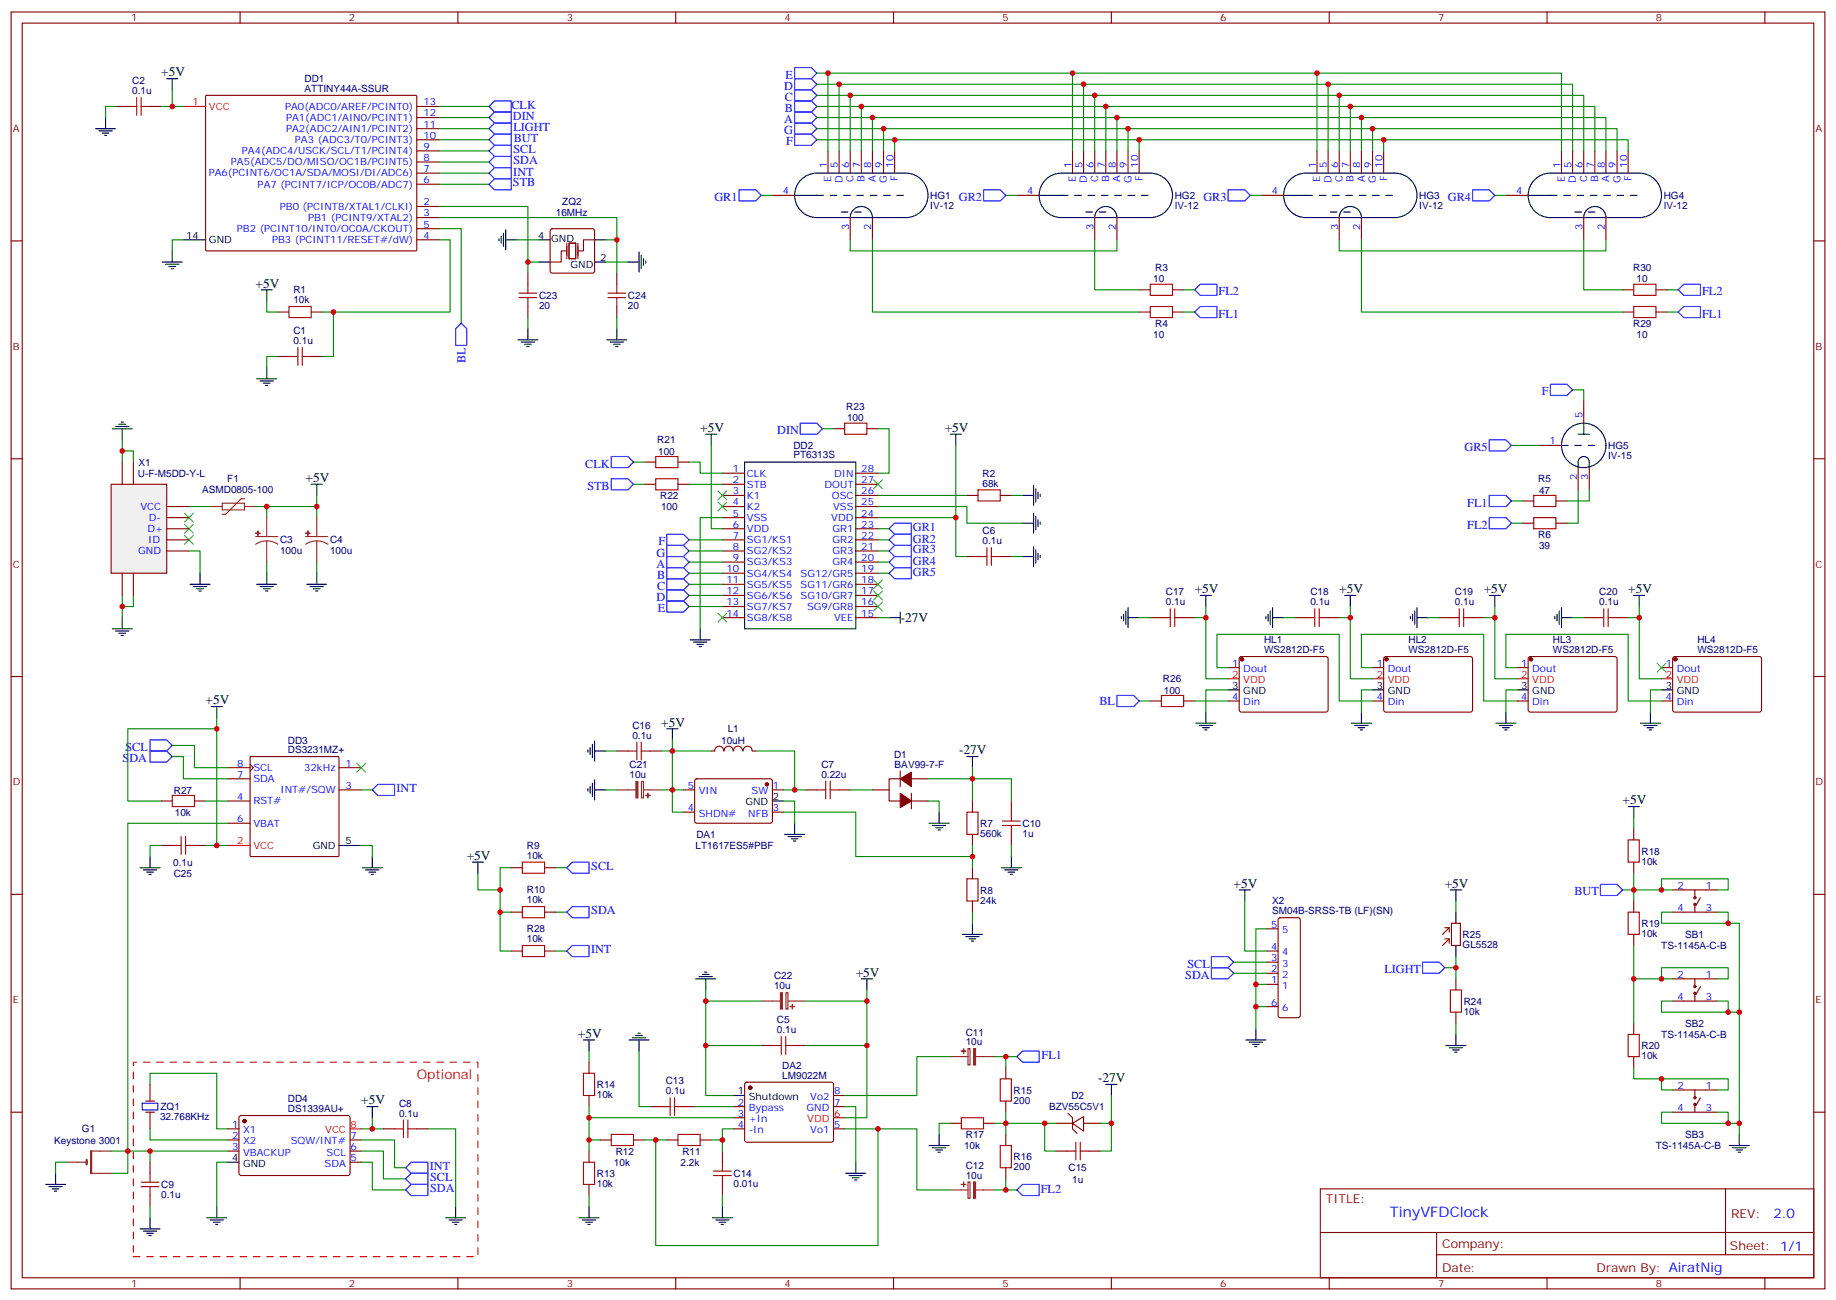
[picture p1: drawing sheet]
<svg xmlns="http://www.w3.org/2000/svg" width="583mm" height="413mm" viewBox="0 0 583 413" stroke-linecap="round" stroke-linejoin="round" font-family="sans-serif">
<defs><g id="words">
<text font-size="4.6" fill="#00f" x="441.2" y="386.4">TinyVFDClock</text>
<g font-size="4.2">
<text x="51.2" y="24.3">+5V</text>
<text x="81.1" y="91.3">+5V</text>
<text x="222.2" y="137.2">+5V</text>
<text x="299.9" y="137.2">+5V</text>
<text x="97" y="153">+5V</text>
<text x="379.2" y="188.3">+5V</text>
<text x="425.1" y="188.3">+5V</text>
<text x="471" y="188.3">+5V</text>
<text x="516.8" y="188.3">+5V</text>
<text x="285.9" y="197.5">-27V</text>
<text x="65.3" y="223.6">+5V</text>
<text x="209.9" y="230.6">+5V</text>
<text x="304.4" y="239.5">-27V</text>
<text x="515.1" y="255.3">+5V</text>
<text x="148.2" y="273">+5V</text>
<text x="391.6" y="281.8">+5V</text>
<text x="458.6" y="281.8">+5V</text>
<text x="271.6" y="310">+5V</text>
<text x="183.4" y="329.4">+5V</text>
<text x="348.5" y="343.5">-27V</text>
<text x="114.7" y="350.6">+5V</text>
</g>
<text font-size="4.2" fill="#f00" x="132.3" y="342.5">Optional</text>
<text font-size="4.2" fill="#00f" x="562.9" y="386.7">2.0</text>
<g font-size="3.9" fill="#00f">
<text x="248.9" y="28.5">D</text>
<text x="249.3" y="25">E</text>
<text x="162.3" y="34.5">CLK</text>
<text x="249.1" y="32">C</text>
<text x="249.1" y="35.6">B</text>
<text x="162.8" y="38.2">DIN</text>
<text x="163" y="41.6">LIGHT</text>
<text x="248.9" y="39.1">A</text>
<text x="163.1" y="45.1">BUT</text>
<text x="248.9" y="42.6">G</text>
<text x="249.6" y="46.1">F</text>
<text x="163" y="48.6">SCL</text>
<text x="163" y="52.1">SDA</text>
<text x="162.8" y="59.2">STB</text>
<text x="162.9" y="55.7">INT</text>
<text x="226.8" y="63.8">GR1</text>
<text x="304.4" y="63.8">GR2</text>
<text x="382" y="63.8">GR3</text>
<text x="459.6" y="63.8">GR4</text>
<text x="386.8" y="93.8">FL2</text>
<text x="540.3" y="93.8">FL2</text>
<text x="386.8" y="100.8">FL1</text>
<text x="540.3" y="100.8">FL1</text>
<text x="147.7" y="115.2" transform="rotate(-90 147.7 115.2)">BL</text>
<text x="489.5" y="125.5">F</text>
<text x="246.7" y="137.8">DIN</text>
<text x="464.9" y="143.2">GR5</text>
<text x="185.8" y="148.4">CLK</text>
<text x="186.4" y="155.5">STB</text>
<text x="465.8" y="160.8">FL1</text>
<text x="465.8" y="167.9">FL2</text>
<text x="209" y="173.1">F</text>
<text x="289.8" y="168.6">GR1</text>
<text x="289.8" y="172.2">GR2</text>
<text x="208.3" y="176.7">G</text>
<text x="289.8" y="175.6">GR3</text>
<text x="289.8" y="179.3">GR4</text>
<text x="208.3" y="180.2">A</text>
<text x="208.6" y="183.7">B</text>
<text x="289.8" y="182.7">GR5</text>
<text x="208.3" y="190.8">D</text>
<text x="208.6" y="187.3">C</text>
<text x="208.8" y="194.3">E</text>
<text x="349" y="223.8">BL</text>
<text x="39.8" y="238.4">SCL</text>
<text x="38.9" y="241.9">SDA</text>
<text x="125.9" y="251.5">INT</text>
<text x="187.7" y="276.2">SCL</text>
<text x="499.7" y="284.3">BUT</text>
<text x="187.7" y="290.3">SDA</text>
<text x="187.6" y="302.7">INT</text>
<text x="376.2" y="310.8">SDA</text>
<text x="376.9" y="307.3">SCL</text>
<text x="439.4" y="309">LIGHT</text>
<text x="330.6" y="336.2">FL1</text>
<text x="136.5" y="371.5">INT</text>
<text x="136.5" y="374.9">SCL</text>
<text x="136.5" y="378.5">SDA</text>
<text x="330.4" y="378.6">FL2</text>
</g>
<g font-size="3.9" fill="#800">
<text x="420.9" y="382">TITLE:</text>
<text x="549.5" y="386.7">REV:</text>
<text x="457.8" y="396.2">Company:</text>
<text x="549.1" y="396.8">Sheet: 1/1</text>
<text x="457.8" y="403.9">Date:</text>
<text x="506.8" y="403.9">Drawn By: AiratNig</text>
</g>
<g font-size="3.2" fill="#800">
<text x="41.6" y="6.8">1</text>
<text x="110.8" y="6.8">2</text>
<text x="179.9" y="6.8">3</text>
<text x="249.1" y="6.8">4</text>
<text x="318.2" y="6.8">5</text>
<text x="387.3" y="6.8">6</text>
<text x="456.5" y="6.8">7</text>
<text x="525.6" y="6.8">8</text>
<text x="4.1" y="41.9">A</text>
<text x="576.3" y="41.9">A</text>
<text x="4.1" y="111.1">B</text>
<text x="576.3" y="111.1">B</text>
<text x="4.1" y="180.2">C</text>
<text x="576.3" y="180.2">C</text>
<text x="4.1" y="249.3">D</text>
<text x="576.3" y="249.3">D</text>
<text x="4.1" y="318.5">E</text>
<text x="576.3" y="318.5">E</text>
<text x="41.6" y="408.6">1</text>
<text x="110.8" y="408.6">2</text>
<text x="179.9" y="408.6">3</text>
<text x="249.1" y="408.6">4</text>
<text x="318.2" y="408.6">5</text>
<text x="387.3" y="408.6">6</text>
<text x="456.5" y="408.6">7</text>
<text x="525.6" y="408.6">8</text>
</g>
<g font-size="3.2" fill="#000080">
<text x="42" y="29.9">0.1u</text>
<text x="42" y="26.7">C2</text>
<text x="96.7" y="29.2">ATTINY44A-SSUR</text>
<text x="96.7" y="26">DD1</text>
<text x="178.5" y="65">ZQ2</text>
<text x="295.3" y="63.2">HG1</text>
<text x="372.9" y="63.2">HG2</text>
<text x="450.5" y="63.2">HG3</text>
<text x="528.1" y="63.2">HG4</text>
<text x="176.4" y="68.5">16MHz</text>
<text x="295.3" y="66.3">IV-12</text>
<text x="372.9" y="66.3">IV-12</text>
<text x="450.5" y="66.3">IV-12</text>
<text x="528.1" y="66.3">IV-12</text>
<text x="366" y="89.7">10</text>
<text x="366.7" y="86">R3</text>
<text x="518.4" y="86">R30</text>
<text x="519.5" y="89.7">10</text>
<text x="93.1" y="93.1">R1</text>
<text x="171.1" y="94.9">C23</text>
<text x="199.3" y="94.9">C24</text>
<text x="93.1" y="96.2">10k</text>
<text x="171.1" y="98.1">20</text>
<text x="199.3" y="98.1">20</text>
<text x="93.1" y="106.1">C1</text>
<text x="366" y="107.3">10</text>
<text x="366.7" y="103.8">R4</text>
<text x="518.4" y="103.8">R29</text>
<text x="519.5" y="107.3">10</text>
<text x="93.1" y="109.3">0.1u</text>
<text x="268.6" y="130.2">R23</text>
<text x="268.9" y="133.7">100</text>
<text x="208.6" y="140.8">R21</text>
<text x="251.8" y="142.4">DD2</text>
<text x="510.5" y="142.5">HG5</text>
<text x="43.9" y="147.9">X1</text>
<text x="208.9" y="144.3">100</text>
<text x="251.8" y="145.5">PT6313S</text>
<text x="510.5" y="145.8">IV-15</text>
<text x="43.8" y="151.4">U-F-M5DD-Y-L</text>
<text x="72.2" y="153.1">F1</text>
<text x="311.9" y="154.4">68k</text>
<text x="311.9" y="151.3">R2</text>
<text x="488.3" y="153.2">R5</text>
<text x="64.2" y="156.6">ASMD0805-100</text>
<text x="209.6" y="158.4">R22</text>
<text x="209.8" y="161.9">100</text>
<text x="488.5" y="156.7">47</text>
<text x="88.9" y="172.5">C3</text>
<text x="104.8" y="172.5">C4</text>
<text x="311.9" y="172.8">0.1u</text>
<text x="311.9" y="169.6">C6</text>
<text x="488.3" y="170.8">R6</text>
<text x="88.9" y="175.7">100u</text>
<text x="104.8" y="175.7">100u</text>
<text x="488.5" y="174.3">39</text>
<text x="370.1" y="189">C17</text>
<text x="415.9" y="189">C18</text>
<text x="461.8" y="189">C19</text>
<text x="507.7" y="189">C20</text>
<text x="370.1" y="192.2">0.1u</text>
<text x="415.9" y="192.2">0.1u</text>
<text x="461.8" y="192.2">0.1u</text>
<text x="507.7" y="192.2">0.1u</text>
<text x="401.2" y="207.4">WS2812D-F5</text>
<text x="401.2" y="204.2">HL1</text>
<text x="447.1" y="207.4">WS2812D-F5</text>
<text x="447.1" y="204.2">HL2</text>
<text x="492.9" y="207.4">WS2812D-F5</text>
<text x="492.9" y="204.2">HL3</text>
<text x="538.8" y="207.4">WS2812D-F5</text>
<text x="538.8" y="204.2">HL4</text>
<text x="369.2" y="216.6">R26</text>
<text x="369.4" y="220.2">100</text>
<text x="200.7" y="231.4">C16</text>
<text x="231" y="232.5">L1</text>
<text x="91.4" y="239">DS3231MZ+</text>
<text x="91.4" y="236">DD3</text>
<text x="200.7" y="234.5">0.1u</text>
<text x="228.9" y="236">10uH</text>
<text x="199.8" y="243.8">C21</text>
<text x="260.7" y="243.6">C7</text>
<text x="283.8" y="240.5">D1</text>
<text x="284" y="243.7">BAV99-7-F</text>
<text x="55.2" y="251.9">R27</text>
<text x="199.8" y="247.1">10u</text>
<text x="260.7" y="246.9">0.22u</text>
<text x="55.5" y="259">10k</text>
<text x="311.1" y="262.5">R7</text>
<text x="324.6" y="262.5">C10</text>
<text x="167.2" y="269.5">R9</text>
<text x="220.8" y="269.5">LT1617ES5#PBF</text>
<text x="221" y="266">DA1</text>
<text x="311.1" y="265.7">560k</text>
<text x="324.6" y="265.7">1u</text>
<text x="55" y="274.8">0.1u</text>
<text x="167.2" y="272.6">10k</text>
<text x="521.1" y="274.5">10k</text>
<text x="521.1" y="271.3">R18</text>
<text x="55.1" y="278.4">C25</text>
<text x="167.2" y="286.7">10k</text>
<text x="167.2" y="283.6">R10</text>
<text x="311.1" y="286.8">24k</text>
<text x="311.1" y="283.7">R8</text>
<text x="403.8" y="287.1">X2</text>
<text x="403.8" y="290.3">SM04B-SRSS-TB (LF)(SN)</text>
<text x="167.2" y="299.1">10k</text>
<text x="167.2" y="295.9">R28</text>
<text x="464.3" y="297.7">R25</text>
<text x="521.1" y="297.4">10k</text>
<text x="521.1" y="294.2">R19</text>
<text x="534.9" y="297.8">SB1</text>
<text x="464.3" y="300.8">GL5528</text>
<text x="527.3" y="301.3">TS-1145A-C-B</text>
<text x="245.7" y="310.9">C22</text>
<text x="245.7" y="314.1">10u</text>
<text x="464.6" y="322.1">10k</text>
<text x="464.6" y="318.9">R24</text>
<text x="246.6" y="328">0.1u</text>
<text x="246.6" y="324.8">C5</text>
<text x="306.5" y="328.9">C11</text>
<text x="527.3" y="329.5">TS-1145A-C-B</text>
<text x="534.9" y="326">SB2</text>
<text x="306.5" y="331.8">10u</text>
<text x="521.1" y="333">R20</text>
<text x="248.3" y="339.4">DA2</text>
<text x="521.1" y="336.3">10k</text>
<text x="189.4" y="345.4">R14</text>
<text x="211.3" y="347.4">0.1u</text>
<text x="211.3" y="344.2">C13</text>
<text x="248.3" y="342.5">LM9022M</text>
<text x="321.7" y="347.2">R15</text>
<text x="50.9" y="352.5">ZQ1</text>
<text x="91.4" y="353.1">DS1339AU+</text>
<text x="91.4" y="349.8">DD4</text>
<text x="126.7" y="351.3">C8</text>
<text x="189.4" y="348.5">10k</text>
<text x="321.7" y="350.3">200</text>
<text x="333" y="352.5">BZV55C5V1</text>
<text x="340.1" y="348.9">D2</text>
<text x="26" y="359.5">G1</text>
<text x="50.8" y="355.6">32.768KHz</text>
<text x="126.7" y="354.5">0.1u</text>
<text x="17.2" y="363">Keystone 3001</text>
<text x="306" y="364.8">10k</text>
<text x="306.6" y="361.3">R17</text>
<text x="525.5" y="364.8">TS-1145A-C-B</text>
<text x="534.9" y="361.3">SB3</text>
<text x="194.9" y="370.1">10k</text>
<text x="195.4" y="366.6">R12</text>
<text x="216" y="370.1">2.2k</text>
<text x="216.6" y="366.6">R11</text>
<text x="306.5" y="371.2">C12</text>
<text x="321.7" y="371.5">200</text>
<text x="321.7" y="368.3">R16</text>
<text x="339.2" y="371.9">C15</text>
<text x="51.2" y="377.1">C9</text>
<text x="189.4" y="376.8">10k</text>
<text x="189.4" y="373.6">R13</text>
<text x="232.8" y="376.8">0.01u</text>
<text x="232.8" y="373.6">C14</text>
<text x="306.5" y="374.2">10u</text>
<text x="340.4" y="375.4">1u</text>
<text x="51.2" y="380.4">0.1u</text>
</g>
<g font-size="3.2" fill="#f00">
<text x="61.1" y="33.4">1</text>
<text x="66.3" y="34.9">VCC</text>
<text x="391.2" y="215.1">2</text>
<text x="437" y="215.1">2</text>
<text x="482.9" y="215.1">2</text>
<text x="528.7" y="215.1">2</text>
<text x="394.7" y="216.9">VDD</text>
<text x="440.5" y="216.9">VDD</text>
<text x="486.4" y="216.9">VDD</text>
<text x="532.2" y="216.9">VDD</text>
<text x="75.2" y="268">2</text>
<text x="80.4" y="269.5">VCC</text>
<text x="103.2" y="359.8">VCC</text>
<text x="111.3" y="358">8</text>
<text x="256.2" y="356.2">VDD</text>
<text x="264.8" y="354.5">6</text>
</g>
<g font-size="3.2" fill="#00f">
<text x="90.5" y="34.9">PA0(ADC0/AREF/PCINT0)</text>
<text x="134.4" y="33.4">13</text>
<text x="90.8" y="41.9">PA2(ADC2/AIN1/PCINT2)</text>
<text x="90.8" y="38.4">PA1(ADC1/AIN0/PCINT1)</text>
<text x="134.4" y="40.5">11</text>
<text x="134.4" y="37">12</text>
<text x="93.6" y="45.4">PA3 (ADC3/T0/PCINT3)</text>
<text x="134.4" y="47.6">9</text>
<text x="134.4" y="44">10</text>
<text x="73.3" y="52.5">PA5(ADC5/DO/MISO/OC1B/PCINT5)</text>
<text x="76.8" y="49">PA4(ADC4/USCK/SCL/T1/PCINT4)</text>
<text x="134.4" y="51.1">8</text>
<text x="262.5" y="53.2" transform="rotate(-90 262.5 53.2)">1</text>
<text x="266" y="53.2" transform="rotate(-90 266 53.2)">5</text>
<text x="269.5" y="53.2" transform="rotate(-90 269.5 53.2)">6</text>
<text x="273" y="53.2" transform="rotate(-90 273 53.2)">7</text>
<text x="276.6" y="53.2" transform="rotate(-90 276.6 53.2)">8</text>
<text x="280.1" y="53.2" transform="rotate(-90 280.1 53.2)">9</text>
<text x="283.6" y="53.2" transform="rotate(-90 283.6 53.2)">10</text>
<text x="340.1" y="53.2" transform="rotate(-90 340.1 53.2)">1</text>
<text x="343.6" y="53.2" transform="rotate(-90 343.6 53.2)">5</text>
<text x="347.1" y="53.2" transform="rotate(-90 347.1 53.2)">6</text>
<text x="350.7" y="53.2" transform="rotate(-90 350.7 53.2)">7</text>
<text x="354.2" y="53.2" transform="rotate(-90 354.2 53.2)">8</text>
<text x="357.7" y="53.2" transform="rotate(-90 357.7 53.2)">9</text>
<text x="361.2" y="53.2" transform="rotate(-90 361.2 53.2)">10</text>
<text x="417.7" y="53.2" transform="rotate(-90 417.7 53.2)">1</text>
<text x="421.2" y="53.2" transform="rotate(-90 421.2 53.2)">5</text>
<text x="424.7" y="53.2" transform="rotate(-90 424.7 53.2)">6</text>
<text x="428.3" y="53.2" transform="rotate(-90 428.3 53.2)">7</text>
<text x="431.8" y="53.2" transform="rotate(-90 431.8 53.2)">8</text>
<text x="435.3" y="53.2" transform="rotate(-90 435.3 53.2)">9</text>
<text x="438.9" y="53.2" transform="rotate(-90 438.9 53.2)">10</text>
<text x="495.3" y="53.2" transform="rotate(-90 495.3 53.2)">1</text>
<text x="498.8" y="53.2" transform="rotate(-90 498.8 53.2)">5</text>
<text x="502.4" y="53.2" transform="rotate(-90 502.4 53.2)">6</text>
<text x="505.9" y="53.2" transform="rotate(-90 505.9 53.2)">7</text>
<text x="509.4" y="53.2" transform="rotate(-90 509.4 53.2)">8</text>
<text x="512.9" y="53.2" transform="rotate(-90 512.9 53.2)">9</text>
<text x="516.5" y="53.2" transform="rotate(-90 516.5 53.2)">10</text>
<text x="66.3" y="56">PA6(PCINT6/OC1A/SDA/MOSI/DI/ADC6)</text>
<text x="81.8" y="59.5">PA7 (PCINT7/ICP/OC0B/ADC7)</text>
<text x="134.4" y="58.1">6</text>
<text x="134.4" y="54.6">7</text>
<text x="263.9" y="57.7" transform="rotate(-90 263.9 57.7)">E</text>
<text x="267.4" y="58.1" transform="rotate(-90 267.4 58.1)">D</text>
<text x="270.9" y="57.9" transform="rotate(-90 270.9 57.9)">C</text>
<text x="274.5" y="57.8" transform="rotate(-90 274.5 57.8)">B</text>
<text x="278" y="57.8" transform="rotate(-90 278 57.8)">A</text>
<text x="281.5" y="58.1" transform="rotate(-90 281.5 58.1)">G</text>
<text x="285" y="57.5" transform="rotate(-90 285 57.5)">F</text>
<text x="341.5" y="57.7" transform="rotate(-90 341.5 57.7)">E</text>
<text x="345" y="58.1" transform="rotate(-90 345 58.1)">D</text>
<text x="348.5" y="57.9" transform="rotate(-90 348.5 57.9)">C</text>
<text x="352.1" y="57.8" transform="rotate(-90 352.1 57.8)">B</text>
<text x="355.6" y="57.8" transform="rotate(-90 355.6 57.8)">A</text>
<text x="359.1" y="58.1" transform="rotate(-90 359.1 58.1)">G</text>
<text x="362.7" y="57.5" transform="rotate(-90 362.7 57.5)">F</text>
<text x="419.1" y="57.7" transform="rotate(-90 419.1 57.7)">E</text>
<text x="422.6" y="58.1" transform="rotate(-90 422.6 58.1)">D</text>
<text x="426.2" y="57.9" transform="rotate(-90 426.2 57.9)">C</text>
<text x="429.7" y="57.8" transform="rotate(-90 429.7 57.8)">B</text>
<text x="433.2" y="57.8" transform="rotate(-90 433.2 57.8)">A</text>
<text x="436.7" y="58.1" transform="rotate(-90 436.7 58.1)">G</text>
<text x="440.3" y="57.5" transform="rotate(-90 440.3 57.5)">F</text>
<text x="496.7" y="57.7" transform="rotate(-90 496.7 57.7)">E</text>
<text x="500.2" y="58.1" transform="rotate(-90 500.2 58.1)">D</text>
<text x="503.8" y="57.9" transform="rotate(-90 503.8 57.9)">C</text>
<text x="507.3" y="57.8" transform="rotate(-90 507.3 57.8)">B</text>
<text x="510.8" y="57.8" transform="rotate(-90 510.8 57.8)">A</text>
<text x="514.3" y="58.1" transform="rotate(-90 514.3 58.1)">G</text>
<text x="517.9" y="57.5" transform="rotate(-90 517.9 57.5)">F</text>
<text x="134.4" y="65.2">2</text>
<text x="248.5" y="61.7">4</text>
<text x="326.1" y="61.7">4</text>
<text x="403.7" y="61.7">4</text>
<text x="481.3" y="61.7">4</text>
<text x="88.8" y="66.6">PB0 (PCINT8/XTAL1/CLKI)</text>
<text x="97.8" y="70.1">PB1 (PCINT9/XTAL2)</text>
<text x="134.4" y="68.7">3</text>
<text x="75.2" y="73.7">PB2 (PCINT10/INT0/OC0A/CKOUT)</text>
<text x="86.4" y="77.2">PB3 (PCINT11/RESET#/dW)</text>
<text x="134.4" y="75.8">4</text>
<text x="134.4" y="72.2">5</text>
<text x="269.5" y="72.9" transform="rotate(-90 269.5 72.9)">3</text>
<text x="276.6" y="72.9" transform="rotate(-90 276.6 72.9)">2</text>
<text x="347.1" y="72.9" transform="rotate(-90 347.1 72.9)">3</text>
<text x="354.2" y="72.9" transform="rotate(-90 354.2 72.9)">2</text>
<text x="424.7" y="72.9" transform="rotate(-90 424.7 72.9)">3</text>
<text x="431.8" y="72.9" transform="rotate(-90 431.8 72.9)">2</text>
<text x="502.4" y="72.9" transform="rotate(-90 502.4 72.9)">3</text>
<text x="509.4" y="72.9" transform="rotate(-90 509.4 72.9)">2</text>
<text x="502.4" y="132.6" transform="rotate(-90 502.4 132.6)">5</text>
<text x="491.9" y="141">1</text>
<text x="232.6" y="149.9">1</text>
<text x="273.4" y="149.9">28</text>
<text x="232.6" y="153.4">2</text>
<text x="237.1" y="151.3">CLK</text>
<text x="237.1" y="154.8">STB</text>
<text x="261.7" y="154.8">DOUT</text>
<text x="264.8" y="151.3">DIN</text>
<text x="273.4" y="153.4">27</text>
<text x="500.6" y="152.2" transform="rotate(-90 500.6 152.2)">2</text>
<text x="504.1" y="152.2" transform="rotate(-90 504.1 152.2)">3</text>
<text x="44.6" y="161.9">VCC</text>
<text x="232.6" y="156.9">3</text>
<text x="232.6" y="160.4">4</text>
<text x="237.1" y="158.3">K1</text>
<text x="237.1" y="161.9">K2</text>
<text x="264.1" y="158.3">OSC</text>
<text x="264.4" y="161.9">VSS</text>
<text x="273.4" y="160.4">25</text>
<text x="273.4" y="156.9">26</text>
<text x="47.3" y="165.4">D-</text>
<text x="232.6" y="164">5</text>
<text x="232.6" y="167.5">6</text>
<text x="237.1" y="165.4">VSS</text>
<text x="263.9" y="165.4">VDD</text>
<text x="273.4" y="167.5">23</text>
<text x="273.4" y="164">24</text>
<text x="46.8" y="168.9">D+</text>
<text x="47" y="172.4">ID</text>
<text x="232.6" y="171">7</text>
<text x="237.1" y="168.9">VDD</text>
<text x="237.1" y="172.4">SG1/KS1</text>
<text x="264.2" y="172.4">GR2</text>
<text x="264.2" y="168.9">GR1</text>
<text x="273.4" y="171">22</text>
<text x="43.9" y="176">GND</text>
<text x="232.6" y="174.6">8</text>
<text x="232.6" y="178.1">9</text>
<text x="237.1" y="176">SG2/KS2</text>
<text x="237.1" y="179.5">SG3/KS3</text>
<text x="264.2" y="179.5">GR4</text>
<text x="264.2" y="176">GR3</text>
<text x="273.4" y="178.1">20</text>
<text x="273.4" y="174.6">21</text>
<text x="230.6" y="181.6">10</text>
<text x="230.6" y="185.1">11</text>
<text x="237.1" y="183">SG4/KS4</text>
<text x="254.1" y="183">SG12/GR5</text>
<text x="273.4" y="185.1">18</text>
<text x="273.4" y="181.6">19</text>
<text x="230.6" y="188.7">12</text>
<text x="237.1" y="186.5">SG5/KS5</text>
<text x="237.1" y="190.1">SG6/KS6</text>
<text x="254.1" y="190.1">SG10/GR7</text>
<text x="254.1" y="186.5">SG11/GR6</text>
<text x="273.4" y="188.7">17</text>
<text x="230.6" y="192.2">13</text>
<text x="230.6" y="195.7">14</text>
<text x="237.1" y="193.6">SG7/KS7</text>
<text x="237.1" y="197.1">SG8/KS8</text>
<text x="256.2" y="193.6">SG9/GR8</text>
<text x="264.8" y="197.1">VEE</text>
<text x="273.4" y="195.7">15</text>
<text x="273.4" y="192.2">16</text>
<text x="391.2" y="211.6">1</text>
<text x="394.7" y="213.4">Dout</text>
<text x="437" y="211.6">1</text>
<text x="440.5" y="213.4">Dout</text>
<text x="482.9" y="211.6">1</text>
<text x="486.4" y="213.4">Dout</text>
<text x="528.7" y="211.6">1</text>
<text x="532.2" y="213.4">Dout</text>
<text x="391.2" y="222.2">4</text>
<text x="394.7" y="223.9">Din</text>
<text x="437" y="222.2">4</text>
<text x="440.5" y="223.9">Din</text>
<text x="482.9" y="222.2">4</text>
<text x="486.4" y="223.9">Din</text>
<text x="528.7" y="222.2">4</text>
<text x="532.2" y="223.9">Din</text>
<text x="75.2" y="243.3">8</text>
<text x="80.4" y="244.8">SCL</text>
<text x="96.6" y="244.8">32kHz</text>
<text x="109.7" y="243.3">1</text>
<text x="75.2" y="246.9">7</text>
<text x="80.4" y="248.3">SDA</text>
<text x="89" y="251.8">INT#/SQW</text>
<text x="109.7" y="250.4">3</text>
<text x="218.3" y="250.4">5</text>
<text x="245.4" y="250.4">1</text>
<text x="75.2" y="253.9">4</text>
<text x="80.4" y="255.3">RST#</text>
<text x="218.3" y="257.5">4</text>
<text x="221.8" y="252.2">VIN</text>
<text x="238.6" y="252.2">SW</text>
<text x="245.4" y="257.5">3</text>
<text x="75.2" y="261">6</text>
<text x="80.4" y="262.4">VBAT</text>
<text x="221.8" y="259.2">SHDN#</text>
<text x="237.5" y="259.2">NFB</text>
<text x="532.4" y="282.2">2</text>
<text x="541.5" y="282.2">1</text>
<text x="532.4" y="289.2">4</text>
<text x="541.5" y="289.2">3</text>
<text x="403.5" y="294.5">5</text>
<text x="407" y="296.3">5</text>
<text x="403.5" y="305.1">3</text>
<text x="403.5" y="301.6">4</text>
<text x="407" y="303.3">4</text>
<text x="403.5" y="308.6">2</text>
<text x="407" y="310.4">2</text>
<text x="407" y="306.8">3</text>
<text x="532.4" y="310.4">2</text>
<text x="541.5" y="310.4">1</text>
<text x="403.5" y="312.1">1</text>
<text x="407" y="313.9">1</text>
<text x="532.4" y="317.4">4</text>
<text x="541.5" y="317.4">3</text>
<text x="403.5" y="319.2">6</text>
<text x="407" y="321">6</text>
<text x="264.8" y="347.4">8</text>
<text x="532.4" y="345.7">2</text>
<text x="541.5" y="345.7">1</text>
<text x="234.2" y="350.9">2</text>
<text x="237.7" y="352.7">Bypass</text>
<text x="256" y="352.7">GND</text>
<text x="257.2" y="349.2">Vo2</text>
<text x="264.8" y="350.9">7</text>
<text x="532.4" y="352.7">4</text>
<text x="541.5" y="352.7">3</text>
<text x="73.7" y="358">1</text>
<text x="77.2" y="359.8">X1</text>
<text x="234.2" y="354.5">3</text>
<text x="234.2" y="358">4</text>
<text x="237.7" y="356.2">+In</text>
<text x="237.7" y="359.8">-In</text>
<text x="257.2" y="359.8">Vo1</text>
<text x="264.8" y="358">5</text>
<text x="73.7" y="361.5">2</text>
<text x="73.7" y="365.1">3</text>
<text x="77.2" y="363.3">X2</text>
<text x="92.3" y="363.3">SQW/INT#</text>
<text x="111.3" y="365.1">6</text>
<text x="111.3" y="361.5">7</text>
<text x="77.2" y="366.8">VBACKUP</text>
<text x="103" y="370.3">SDA</text>
<text x="103.7" y="366.8">SCL</text>
<text x="111.3" y="368.6">5</text>
</g>
<g font-size="3.2">
<text x="59.1" y="75.8">14</text>
<text x="66.3" y="77.2">GND</text>
<text x="170.8" y="75.8">4</text>
<text x="175" y="76.8">GND</text>
<text x="190.5" y="82.8">2</text>
<text x="181.1" y="84.9">GND</text>
<text x="391.2" y="218.7">3</text>
<text x="394.7" y="220.4">GND</text>
<text x="437" y="218.7">3</text>
<text x="440.5" y="220.4">GND</text>
<text x="482.9" y="218.7">3</text>
<text x="486.4" y="220.4">GND</text>
<text x="528.7" y="218.7">3</text>
<text x="532.2" y="220.4">GND</text>
<text x="236.6" y="255.7">GND</text>
<text x="245.4" y="253.9">2</text>
<text x="99.3" y="269.5">GND</text>
<text x="109.7" y="268">5</text>
<text x="234.2" y="347.4">1</text>
<text x="237.7" y="349.2">Shutdown</text>
<text x="73.7" y="368.6">4</text>
<text x="77.2" y="370.3">GND</text>
</g>
</g></defs>
<g fill="none" stroke="#870000" stroke-width=".35">
<path d="M3.5 3.8h575.8v405.4h-575.8zM7.1 7.3h568.6v398.3h-568.6zM76.2 3.8v3.5M145.3 3.8v3.5M214.5 3.8v3.5M283.6 3.8v3.5M352.8 3.8v3.5M421.9 3.8v3.5M491.1 3.8v3.5M560.2 3.8v3.5M37 33.8h3.6M47.6 33.8h3.6"/>
<path d="M65.3 30.4l.3-.1h66.5l.2 .3-.1 48.9-.3 .2-66.5-.1-.1-.3zM132.3 37.3h7M132.3 33.8h7M132.3 58.5h7M132.3 55h7M132.3 51.4h7M132.3 47.9h7M132.3 44.4h7M132.3 40.9h7M262.8 47.9v7.1M266.3 47.9v7.1M269.9 47.9v7.1"/>
<path d="M273.4 47.9v7.1M276.9 47.9v7.1M280.5 47.9v7.1M284 47.9v7.1M340.4 47.9v7.1M344 47.9v7.1M347.5 47.9v7.1M351 47.9v7.1M354.5 47.9v7.1M358.1 47.9v7.1M361.6 47.9v7.1M418 47.9v7.1"/>
<path d="M421.6 47.9v7.1M425.1 47.9v7.1M428.6 47.9v7.1M432.2 47.9v7.1M435.7 47.9v7.1M439.2 47.9v7.1M495.7 47.9v7.1M499.2 47.9v7.1M502.7 47.9v7.1M506.2 47.9v7.1M509.8 47.9v7.1M513.3 47.9v7.1"/>
<path d="M516.8 47.9v7.1M3.5 76.5h3.6M132.3 65.5h7M132.3 69.1h7M132.3 76.1h7M132.3 72.6h7M245.2 62h7M269.9 69.1v7M276.9 69.1v7M322.8 62h7M347.5 69.1v7M354.5 69.1v7"/>
<path d="M400.4 62h7.1M425.1 69.1v7M432.2 69.1v7M478 62h7.1M502.7 69.1v7M509.8 69.1v7M575.7 76.5h3.6M88.2 99.1h3.5M98.8 99.1h3.5M88.2 113.2h3.5M98.8 113.2h3.5M3.5 145.6h3.6"/>
<path d="M575.7 145.6h3.6M3.5 214.8h3.6M575.7 214.8h3.6M3.5 283.9h3.6M575.7 283.9h3.6M3.5 353.1h3.6M575.7 353.1h3.6M419.1 377.4h156.6v28.2h-156.6zM547.7 377.4v20.9M419.1 391.2h156.5M456 398.3h119.6M456 391.2v14.2"/>
<path d="M76.2 405.6v3.6M145.3 405.6v3.6M214.5 405.6v3.6M283.6 405.6v3.6M352.8 405.6v3.6M421.9 405.6v3.6M491.1 405.6v3.6M560.2 405.6v3.6"/>
</g>
<path d="M58.2 33.8h7.1" fill="none" stroke="#f00" stroke-width=".35"/>
<g fill="none" stroke="#000" stroke-width=".35">
<path d="M254.7 56.7a7 7 0 0 1 4.6-1.7h28.2a7.1 7.1 0 0 1 7.1 7 7.1 7.1 0 0 1-7.1 7.1h-28.2a7.1 7.1 0 0 1-6.6-4.6 7.1 7.1 0 0 1 2-7.8zM332.3 56.7a7 7 0 0 1 4.6-1.7h28.2a7.1 7.1 0 0 1 7.1 7 7.1 7.1 0 0 1-7.1 7.1h-28.2a7.1 7.1 0 0 1-6.6-4.6 7.1 7.1 0 0 1 2-7.8zM409.9 56.7a7 7 0 0 1 4.6-1.7h28.2a7.1 7.1 0 0 1 7.1 7 7.1 7.1 0 0 1-7.1 7.1h-28.2a7.1 7.1 0 0 1-6.6-4.6 7.1 7.1 0 0 1 2-7.8zM487.5 56.7a7 7 0 0 1 4.6-1.7h28.2a7.1 7.1 0 0 1 7.1 7 7.1 7.1 0 0 1-7.1 7.1h-28.2a7.1 7.1 0 0 1-6.6-4.6 7.1 7.1 0 0 1 2-7.8zM58.2 76.1h7.1M252.2 62h7.1M269.9 69.1a3.5 3.5 0 0 1 3.5-3.6 3.5 3.5 0 0 1 3.5 3.6M329.8 62h7.1M347.5 69.1a3.5 3.5 0 0 1 3.5-3.6 3.5 3.5 0 0 1 3.5 3.6M407.5 62h7M425.1 69.1a3.5 3.5 0 0 1 3.5-3.6 3.5 3.5 0 0 1 3.6 3.6M485.1 62h7"/>
<path d="M502.7 69.1a3.5 3.5 0 0 1 3.5-3.6 3.5 3.5 0 0 1 3.6 3.6M35.6 136.1h6.4M36.7 135.4h4.2M37.7 134.7h2.2M38.5 134h.7M38.8 136.1v3.5M98.8 153.7h3.5M100.5 153.7v3.6M35.6 199.6h6.4M38.8 196.1v3.5M60.3 185.5h6.4M61.4 186.2h4.2"/>
<path d="M62.4 186.9h2.2M63.1 187.6h.8M63.5 182v3.5M81.5 185.5h6.3M82.5 186.2h4.3M83.6 186.9h2.1M84.3 187.6h.7M84.7 182v3.5M97.4 185.5h6.3M98.4 186.2h4.3M99.5 186.9h2.1M100.2 187.6h.7"/>
<path d="M100.5 182v3.5M36.7 200.3h4.2M37.7 201h2.2M38.5 201.7h.7"/>
</g>
<path d="M40.6 33.8h2.8M43.4 31v5.6M44.8 33.8h2.8M44.8 31v5.6M91.7 97.3h7.1v3.5h-7.1zM91.7 113.2h2.8M94.5 110.3v5.7M96 113.2h2.8M96 110.3v5.7" fill="none" stroke="#a10000" stroke-width=".35"/>
<path d="M259.3 62h28.2M273.4 67.3h-7.1M336.9 62h28.2M351 67.3h-7M414.5 62h28.2M428.6 67.3h-7M492.1 62h28.2M506.2 67.3h-7" fill="none" stroke="#000" stroke-width=".35" stroke-dasharray="2.1 2.1"/>
<path d="M38.8 139.6v3.6M38.8 146.7v-3.5h3.5v3.5M60 174.9h3.5v7.1M60 160.8h7M81.1 160.8h3.6v3.5M84.7 160.8h15.8v3.5M84.7 178.4v3.6M100.5 178.4v3.6M38.8 189v3.5h3.5v-3.5M38.8 192.5v3.6" fill="none" stroke="#008700" stroke-width=".35"/>
<g fill="none" stroke="#8c2424" stroke-width=".35">
<path d="M70.6 159.7h7v2.2h-7zM77.6 158.3h-1l-5 5h-1M67 160.8h3.6M77.6 160.8h3.5M81.1 170.3h7.1M84.7 171.7l1.8 .3 1.7 .8M84.7 171.7l-1.9 .3-1.7 .8M84.7 164.3v6M84.7 171.7v6.7M97 170.3h7.1M100.5 171.7l1.9 .3 1.7 .8M100.5 171.7l-1.8 .3-1.7 .8"/>
<path d="M100.5 164.3v6M100.5 171.7v6.7"/>
</g>
<path d="M58.6 162.9l2.8 2.8M58.6 166.4l2.8 2.9M58.6 170l2.8 2.8M61.4 162.9l-2.8 2.8M61.4 166.4l-2.8 2.9M61.4 170l-2.8 2.8" fill="none" stroke="#3c3" stroke-width=".35"/>
<g fill="#8c2424" stroke="#8c2424" stroke-width=".35">
<path d="M97 169.3h1.4z"/>
<path d="M97.7 168.6l.1 1.4z"/>
<path d="M81.1 169.3h1.4z"/>
<path d="M81.8 168.6l.1 1.4z"/>
</g>
<path d="M35.3 153.7h17.6v28.3h-17.6z" fill="#f0f0f0" stroke="#870000" stroke-width=".35"/>
<g fill="none" stroke="#870000" stroke-width=".35">
<path d="M174.9 72.8l.4-.2h12.7l.5 .2 .2 .5v12.7l-.2 .5-.5 .2h-12.7l-.5-.2-.2-.5v-12.7zM167.6 86.7v3.5M167.6 97.3v3.5M195.8 86.7v3.5M195.8 97.3v3.5M361.6 92h3.5M361.6 99.1h3.5M372.2 92h3.5M372.2 99.1h3.5M515.1 92h3.5M515.1 99.1h3.5M525.6 92h3.6"/>
<path d="M525.6 99.1h3.6M264.6 136.1h3.5M275.2 136.1h3.5M502.7 127.3v7M38.8 146.7v7M42.3 146.7v7M204.6 153.7h3.5M204.6 146.7h3.5M215.2 153.7h3.5M215.2 146.7h3.5M229.3 150.2h7.1M229.3 153.7h7.1"/>
<path d="M229.3 157.3h7.1M271.6 150.2h7.1M271.6 153.7h7.1M271.6 157.3h7.1M306.9 157.3h3.5M317.5 157.3h3.5M483.3 159h3.5M488.6 141.4h7.1M493.9 159h3.5M500.9 148.4v7.1M504.5 148.4v7.1M52.9 174.9h7.1"/>
<path d="M52.9 160.8h7.1M52.9 164.3h7.1M52.9 167.9h7.1M52.9 171.4h7.1M229.3 174.9h7.1M229.3 160.8h7.1M229.3 164.3h7.1M229.3 167.9h7.1M229.3 171.4h7.1M229.3 178.4h7.1M271.6 174.9h7.1M271.6 160.8h7.1"/>
<path d="M271.6 164.3h7.1M271.6 167.9h7.1M271.6 171.4h7.1M271.6 178.4h7.1M306.9 176.7h3.5M317.5 176.7h3.5M483.3 166.1h3.5M493.9 166.1h3.5M38.8 182v7M42.3 182v7M229.3 182h7.1M229.3 185.5h7.1"/>
<path d="M229.3 189h7.1M229.3 192.5h7.1M229.3 196.1h7.1M271.6 182h7.1M271.6 185.5h7.1M271.6 189h7.1M271.6 192.5h7.1M271.6 196.1h7.1M365.1 196.1h3.6M375.7 196.1h3.5M411 196.1h3.5M421.6 196.1h3.5"/>
<path d="M456.8 196.1h3.6M467.4 196.1h3.6M502.7 196.1h3.5M513.3 196.1h3.5M389.8 211.9h3.5M393.6 208.6l.5-.2 27 .1 .5 .6-.1 16.5-.6 .5-27.1-.1-.5-.6v-16.3zM435.7 211.9h3.5M439.4 208.6l.5-.2 27.1 .1 .4 .6v16.5l-.7 .5-27.1-.1-.4-.6v-16.3zM481.5 211.9h3.6M485.3 208.6l.5-.2 27.1 .1 .4 .6-.1 16.5-.6 .5-27.1-.1-.4-.6v-16.3zM527.4 211.9h3.5M531.2 208.6l.4-.2 27.1 .1 .5 .6-.1 16.5-.7 .5-27-.1-.5-.6v-16.3z"/>
<path d="M195.8 238.4h3.5M206.4 238.4h3.5M225.8 238.4h1M226.9 238.4a1.41 1.41 0 0 1 1.4-1.5 1.41 1.41 0 0 1 1.4 1.5M229.9 238.4a1.41 1.41 0 0 1 1.4-1.5 1.41 1.41 0 0 1 1.4 1.5M232.9 238.4a1.41 1.41 0 0 1 1.4-1.5 1.41 1.41 0 0 1 1.4 1.5M235.9 238.4a1.41 1.41 0 0 1 1.4-1.5 1.41 1.41 0 0 1 1.4 1.5M238.8 238.4h1.1M365.1 222.5h3.6M375.7 222.5h3.5M389.8 222.5h3.5M435.7 222.5h3.5"/>
<path d="M481.5 222.5h3.6M527.4 222.5h3.5M51.2 254.3h3.5M61.7 254.3h3.6M72.3 247.2h7.1M72.3 254.3h7.1M72.3 243.7h7.1M79.4 242.6l1 1.1-1 1.1M79.4 240.3l.3-.1h27.5l.3 .1 .1 31.3-.2 .3h-27.7l-.3-.2zM107.6 250.8h7.1M107.6 243.7h7.1M217 250.8h3.5"/>
<path d="M217 257.8h3.5M220.7 247.4l.5-.2 23.5 .1 .5 .6-.1 13-.6 .4h-23.6l-.4-.7v-12.7zM245.2 250.8h3.5M245.2 257.8h3.5M255.8 250.8h3.5M266.3 250.8h3.6M276.9 250.8h5.3M285.8 244.8v4.9M286.1 247.2h-3.9v7.1h3.6M289.3 247.2h5.3M289.3 254.3h5.3M289.3 251.8v5"/>
<path d="M308.7 254.3v3.5M321 254.3v3.5M51.2 268.4h3.5M61.7 268.4h3.6M72.3 261.3h7.1M162.3 275.4h3.5M172.9 275.4h3.5M308.7 264.9v3.5M308.7 275.4v3.6M321 264.9v3.5M518.6 263.1v3.5M518.6 273.7v3.5"/>
<path d="M162.3 289.6h3.5M172.9 289.6h3.5M308.7 286v3.6M402.2 294.9h3.5M405.9 291.5l.5-.2h5.6l.5 .2 .2 .5v30.4l-.2 .5-.5 .2h-5.6l-.5-.3-.2-.4v-30.4zM458.6 294.5h1.4v1.4M458.6 298h1.4v1.4M460 294.5l-2.1 2.1M460 298l-2.1 2.1M460.7 293.1h2.8v7h-2.8zM518.6 286v3.6M518.6 296.6v3.5"/>
<path d="M530.9 289.6h14.1M530.9 282.5h14.1M538 282.5v2.5M538 287.1v2.5M539.8 285l-1.5 2.4M162.3 301.9h3.5M172.9 301.9h3.5M402.2 301.9h3.5M402.2 312.5h3.5M402.2 309h3.5M402.2 305.4h3.5M402.2 319.5h3.5"/>
<path d="M462.1 310.7v3.6M530.9 317.8h14.1M530.9 310.7h14.1M538 310.7v2.5M538 315.3v2.5M539.8 313.2l-1.5 2.5M187 337.2v3.5M241.7 331.9h3.5M252.2 331.9h3.6M319.3 338.9v3.6M462.1 321.3v3.5M518.6 324.8v3.6"/>
<path d="M518.6 335.4v3.5M46.2 353.1h2.8M46.2 349.5h2.8M47.6 344.2v5.3M47.6 353.1v5.3M72.3 358.4h3.5M76.1 354.3l.5-.2 34.1 .1 .4 .6v17.9l-.7 .5-34.1-.1-.5-.6v-17.7zM121.7 358.4h3.5M132.3 358.4h3.5M187 347.8v3.5M206.4 351.3h3.5M217 351.3h3.5"/>
<path d="M232.8 358.4h3.6M232.8 351.3h3.6M232.8 354.8h3.6M236.6 343.7l.5-.2 27.1 .1 .4 .6-.1 18-.6 .4-27.1-.1-.4-.6v-17.7zM264.6 358.4h3.5M264.6 351.3h3.5M264.6 347.8h3.5M301.6 356.6h3.6M312.2 356.6h3.5M319.3 349.5v3.6M335.1 356.6h5.3M339 353.4l1.4 1.4v3.6l1.4 1.4"/>
<path d="M340.4 356.6l3.6-2.1v4.6zM344 356.6h5.2M530.9 353.1h14.1M530.9 346h14.1M538 346v2.5M538 350.6v2.5M539.8 348.5l-1.5 2.4M47.6 368.9v3.6M47.6 379.5v3.5M72.3 361.9h3.5M72.3 365.4h3.5M111.1 361.9h3.6"/>
<path d="M111.1 365.4h3.6M111.1 368.9h3.6M187 365.4v3.5M187 376v3.5M190.5 361.9h3.5M201.1 361.9h3.5M211.7 361.9h3.5M222.2 361.9h3.6M229.3 365.4v3.5M229.3 376v3.5M319.3 360.1v3.5M319.3 370.7v3.5"/>
<path d="M335.1 365.4h3.6M345.7 365.4h3.5"/>
<circle cx="538" cy="285" r=".35"/>
<circle cx="538" cy="287.1" r=".35"/>
<circle cx="538" cy="313.2" r=".35"/>
<circle cx="538" cy="315.3" r=".35"/>
<circle cx="538" cy="350.6" r=".35"/>
<circle cx="538" cy="348.5" r=".35"/>
</g>
<g fill="none" stroke="#008700" stroke-width=".35">
<path d="M37 33.8h-3.5v3.5M51.2 33.8h7M54.7 28.5v5.3M139.3 33.8h15.9M139.3 37.3h15.9M259.3 33.8h14.1M259.3 23.2h3.5M259.3 26.7h7M259.3 30.3h10.6M259.3 37.3h17.6M340.4 23.2v24.7M344 26.7v21.2"/>
<path d="M347.5 30.3v17.6M351 33.8v14.1M354.5 37.3v10.6M418 23.2v24.7M421.6 26.7v21.2M425.1 30.3v17.6M428.6 33.8v14.1M432.2 37.3v10.6M139.3 40.9h15.9M139.3 44.4h15.9M139.3 58.5h15.9M139.3 51.4h15.9"/>
<path d="M139.3 47.9h15.9M139.3 55h15.9M259.3 40.9h21.2M259.3 44.4h24.7M262.8 47.9v-24.7h232.9v24.7M266.3 47.9v-21.2h232.9v21.2M269.9 47.9v-17.6h232.8v17.6M273.4 47.9v-14.1h232.8v14.1M276.9 47.9v-10.6h232.9v10.6M280.5 47.9v-7h232.8v7M284 47.9v-3.5h232.8v3.5M358.1 40.9v7"/>
<path d="M361.6 44.4v3.5M435.7 40.9v7M439.2 44.4v3.5M58.2 76.1h-3.5v3.6M139.3 76.1h3.6v23h-40.6M139.3 72.6h7.1v30M139.3 65.5h28.3v17.7h3.5M139.3 69.1h56.5v7h-3.5M164 76.1h7.1M195.8 76.1v10.6M241.7 62h3.5M269.9 76.1v3.6h84.6v-3.6"/>
<path d="M276.9 76.1v23h84.7M319.3 62h3.5M347.5 76.1v15.9h14.1M396.9 62h3.5M425.1 76.1v3.6h84.7v-3.6M432.2 76.1v23h82.9M474.5 62h3.5M502.7 76.1v15.9h12.4M84.7 95.5v3.6h3.5M105.8 99.1v14.1h-3.5M167.6 83.2v3.5M192.3 83.2h7"/>
<path d="M375.7 99.1h3.5M375.7 92h3.5M529.2 99.1h3.5M529.2 92h3.5M88.2 113.2h-3.5v3.5M167.6 100.8v3.6M195.8 100.8v3.6M261.1 136.1h3.5M278.7 136.1h3.5v14.1h-3.5M499.2 123.8h3.5v3.5M100.5 157.3v3.5M201.1 153.7h3.5"/>
<path d="M201.1 146.7h3.5M218.7 146.7h3.5v3.5h7.1M218.7 153.7h10.6M225.8 141.4v26.5h3.5M278.7 157.3h28.2M303.4 141.4v22.9h-24.7M321 157.3h3.6M479.8 141.4h8.8M479.8 159h3.5M500.9 155.5v10.6h-3.5M504.5 155.5v3.5h-7.1M218.7 171.4h10.6"/>
<path d="M218.7 174.9h10.6M218.7 178.4h10.6M229.3 164.3h-7.1v35.3M278.7 160.8h28.2v5.3h17.7M278.7 167.9h3.5M278.7 171.4h3.5M278.7 174.9h3.5M278.7 178.4h3.5M303.4 164.3v12.4h3.5M321 176.7h3.6M479.8 166.1h3.5M218.7 182h10.6"/>
<path d="M218.7 185.5h10.6M218.7 189h10.6M218.7 192.5h10.6M278.7 196.1h3.5M278.7 182h3.5M361.6 196.1h3.5M379.2 196.1h3.6M382.8 192.5v23h7M407.5 196.1h3.5M425.1 196.1h3.5M428.6 192.5v23h7.1M453.3 196.1h3.5"/>
<path d="M471 196.1h3.5M474.5 192.5v23h7M499.2 196.1h3.5M516.8 196.1h3.5M520.3 192.5v23h7.1M389.8 211.9h-3.5v-10.5h38.8v21.1h10.6M389.8 219h-7v7.1M435.7 211.9h-3.5v-10.5h38.8v21.1h10.5M435.7 219h-3.5v7.1M481.5 211.9h-3.5v-10.5h38.8v21.1h10.6M481.5 219h-3.5v7.1M527.4 219h-3.5v7.1"/>
<path d="M54.7 236.6h7v7.1h10.6M68.8 231.4h-28.2v22.9h10.6M68.8 227.8v40.6M192.3 238.4h3.5M209.9 238.4h3.5v12.4h3.6M213.4 234.9v3.5h12.4M239.9 238.4h12.3v12.4M361.6 222.5h3.5M379.2 222.5h10.6M54.7 240.2h3.5v7h14.1M65.3 254.3h7M114.7 250.8h3.5"/>
<path d="M192.3 250.8h3.5M209.9 250.8h3.5v7h3.6M248.7 257.8h22.9v14.1h37.1v-3.5M248.7 254.3h3.5v7M248.7 250.8h7.1M269.9 250.8h7M294.6 254.3h3.5v3.5M294.6 247.2h14.1v7.1M308.7 243.7v3.5h12.3v7.1M518.6 259.6v3.5M51.2 268.4h-3.6v3.5M65.3 268.4h7"/>
<path d="M72.3 261.3h-31.7v104.1h7M114.7 268.4h3.5v3.5M151.7 277.2v5.3h7M162.3 275.4h-3.6v14.2h3.6M176.4 275.4h3.5M308.7 271.9v3.5M321 268.4v3.5M518.6 277.2v5.3h-3.5M158.7 289.6v12.3h3.6M176.4 289.6h3.5M308.7 289.6v3.5M395.1 286v15.9h7.1"/>
<path d="M402.2 294.9h-3.6v24.6h3.6M462.1 286v3.6M527.4 282.5h-8.8v3.5M530.9 282.5h-3.5v-3.5h21.2v3.5h-3.6M530.9 289.6h-3.5v3.5h21.2v-3.5h-3.6M548.6 293.1h3.5v63.5h-3.5M176.4 301.9h3.5M224 317.8v14.1h17.7M224 314.3v3.5h17.7M255.8 317.8h19.4M275.2 314.3v40.5h-7.1M391.6 305.4h10.6"/>
<path d="M391.6 309h10.6M398.6 319.5v7.1M398.6 312.5h3.6M458.6 307.2h3.5M462.1 303.7v7M518.6 300.1v10.6h8.8M518.6 310.7v14.1M530.9 310.7h-3.5v-3.5h21.2v3.5h-3.6M530.9 317.8h-3.5v3.5h21.2v-3.5h-3.6M187 333.7v3.5M202.8 333.7v17.6h3.6M224 331.9v15.9h8.8"/>
<path d="M255.8 331.9h19.4M301.6 335.4h-10.6v12.4h-22.9M315.7 335.4h3.6v3.5M319.3 335.4h3.5M462.1 324.8v3.6M518.6 338.9v3.6h8.8M548.6 321.3h3.5M47.6 344.2v-3.5h21.2v17.7h3.5M47.6 358.4v3.5h24.7M118.2 354.8v3.6h-3.5M118.2 358.4h3.5M135.8 358.4h8.8v24.6"/>
<path d="M187 351.3v3.5M220.5 351.3h12.3M232.8 358.4h-3.5v7M232.8 354.8h-45.8v7.1h3.5M268.1 351.3h3.5v17.6M268.1 358.4h22.9v19.4h10.6M278.7 358.4v37h-70.6v-33.5M301.6 356.6h-3.5v3.5M315.7 356.6h19.4M319.3 353.1v7M331.6 356.6v8.8h3.5M349.2 356.6h3.6v8.8h-3.6"/>
<path d="M352.8 347.8v8.8M530.9 346h-3.5v-3.5h21.2v3.5h-3.6M530.9 353.1h-3.5v3.5h21.2v-3.5h-3.6M552.1 356.6v3.5M21.2 368.9h-3.6v3.6M35.3 365.4h5.3v7.1h-5.3M72.3 365.4h-24.7v3.5M72.3 368.9h-3.5v14.1M114.7 368.9h3.5v8.9h10.6M114.7 365.4h7v8.8h7.1M114.7 361.9h10.5v8.8h3.6M187 361.9v3.5"/>
<path d="M187 379.5v3.5M204.6 361.9h7.1M225.8 361.9h3.5M229.3 379.5v3.5M319.3 374.2v3.6h-3.6M319.3 377.8h3.5M47.6 383v3.6"/>
</g>
<g fill="none" stroke="#000" stroke-width=".35">
<path d="M33.5 37.3v3.6M52.9 25h3.5M54.7 25v3.5M30.3 40.9h6.4M31.4 41.6h4.2M32.5 42.3h2.1M33.2 43h.7M54.7 79.7v3.5M158.4 75.8v.7M159.1 75.1v2.1M159.8 74v4.2M160.5 76.1h3.5"/>
<path d="M160.5 73v6.3M171.1 76.1h3.5M188.7 76.1h3.6M51.5 83.2h6.4M52.6 83.9h4.2M53.6 84.6h2.1M54.3 85.3h.7M82.9 92h3.5M84.7 92v3.5M171.1 83.2h3.5M188.7 83.2h3.6M199.3 83.2h3.5"/>
<path d="M202.8 80v6.4M203.6 81.1v4.2M204.3 82.1v2.1M205 82.8v.7M84.7 116.7v3.5M164.4 107.9h6.3M165.5 108.6h4.2M166.5 109.3h2.1M167.2 110h.7M167.6 104.4v3.5M192.6 107.9h6.4M193.7 108.6h4.2"/>
<path d="M194.7 109.3h2.1M195.4 110h.7M195.8 104.4v3.5M81.5 120.2h6.3M82.5 120.9h4.3M83.6 121.6h2.1M84.3 122.3h.7M224 137.9h3.5M225.8 137.9v3.5M301.6 137.9h3.6M303.4 137.9v3.5M500.9 137.9h3.6"/>
<path d="M502.7 134.3v3.6M236.4 146.7h35.2v52.9h-35.2zM324.6 157.3h3.5M328.1 154.1v6.3M328.8 155.2v4.2M329.5 156.2v2.1M330.2 156.9v.7M500.9 148.4a3.2 3.2 0 0 1 .6-3 1.76 1.76 0 0 1 1.9-.3 1.76 1.76 0 0 1 1.1 1.6v1.7M324.6 166.1h3.5M324.6 176.7h3.5M328.1 162.9v6.4M328.1 173.5v6.3"/>
<path d="M328.8 164v4.2M328.8 174.6v4.2M329.5 165v2.1M329.5 175.6v2.1M330.2 165.7v.7M330.2 176.3v.7M222.2 199.6v3.5M282.2 196.1h3.6M285.8 194.3v3.5M356 195.7v.7M356.7 195v2.1M357.4 194v4.2"/>
<path d="M358.1 196.1h3.5M358.1 192.9v6.3M381 189h3.5M382.8 189v3.5M401.8 195.7v.7M402.5 195v2.1M403.2 194v4.2M403.9 196.1h3.6M403.9 192.9v6.3M426.9 189h3.5M428.6 189v3.5M447.7 195.7v.7"/>
<path d="M448.4 195v2.1M449.1 194v4.2M449.8 196.1h3.5M449.8 192.9v6.3M472.7 189h3.5M474.5 189v3.5M493.5 195.7v.7M494.2 195v2.1M494.9 194v4.2M495.7 196.1h3.5M495.7 192.9v6.3M518.6 189h3.5"/>
<path d="M520.3 189v3.5M219.1 203.1h6.3M220.1 203.8h4.3M221.2 204.5h2.1M221.9 205.2h.7M389.8 219h3.5M435.7 219h3.5M481.5 219h3.6M527.4 219h3.5M67 224.3h3.6M68.8 224.3v3.5M186.6 238.1v.7"/>
<path d="M187.3 237.3v2.2M188 236.3v4.2M188.7 238.4h3.6M188.7 235.2v6.4M211.7 231.4h3.5M213.4 231.4v3.5M379.6 229.6h6.3M380.6 230.3h4.3M381.7 231h2.1M382.4 231.7h.7M382.8 226.1v3.5M429 229.6h6.3"/>
<path d="M430 230.3h4.3M431.1 231h2.1M431.8 231.7h.7M432.2 226.1v3.5M474.8 229.6h6.4M475.9 230.3h4.2M477 231h2.1M477.7 231.7h.7M478 226.1v3.5M520.7 229.6h6.3M521.8 230.3h4.2M522.8 231h2.1"/>
<path d="M523.5 231.7h.7M523.9 226.1v3.5M186.6 250.4v.7M187.3 249.7v2.1M188 248.6v4.3M188.7 247.6v6.3M188.7 250.8h3.6M245.2 254.3h3.5M298.1 257.8v3.5M306.9 240.2h3.5M308.7 240.2v3.5M516.8 256h3.5"/>
<path d="M518.6 256v3.6M44.4 275.4h6.4M45.5 276.2h4.2M46.6 276.9h2.1M47.3 277.6h.7M47.6 271.9v3.5M107.6 268.4h7.1M115 275.4h6.4M116.1 276.2h4.2M117.1 276.9h2.1M117.8 277.6h.7M118.2 271.9v3.5"/>
<path d="M149.9 273.7h3.6M151.7 273.7v3.5M249.1 264.9h6.3M250.1 265.6h4.3M251.2 266.3h2.1M251.9 267h.7M252.2 261.3v3.6M294.9 261.3h6.4M296 262h4.2M297 262.7h2.2M297.7 263.5h.7M317.9 275.4h6.3"/>
<path d="M318.9 276.2h4.2M320 276.9h2.1M320.7 277.6h.7M321 271.9v3.5M305.5 296.6h6.4M306.6 297.3h4.2M307.6 298h2.1M308.3 298.7h.7M308.7 293.1v3.5M393.3 282.5h3.6M395.1 282.5v3.5M460.4 282.5h3.5"/>
<path d="M462.1 282.5v3.5M462.1 289.6v3.5M220.8 310.7h6.4M221.9 310h4.2M223 309.3h2.1M223.7 308.6h.7M224 310.7v3.6M273.4 310.7h3.5M275.2 310.7v3.6M462.1 300.1v3.6M185.2 330.1h3.5M187 330.1v3.6"/>
<path d="M199.7 330.1h6.3M200.7 329.4h4.3M201.8 328.7h2.1M202.5 328h.7M202.8 330.1v3.6M395.5 330.1h6.3M396.5 330.8h4.3M397.6 331.5h2.1M398.3 332.2h.7M398.6 326.6v3.5M459 331.9h6.3M460 332.6h4.3"/>
<path d="M461.1 333.3h2.1M461.8 334h.7M462.1 328.4v3.5M116.4 351.3h3.5M118.2 351.3v3.5M232.8 347.8h3.6M351 344.2h3.5M352.8 344.2v3.6M14.5 376h6.3M15.5 376.7h4.3M16.6 377.4h2.1M17.3 378.1h.7"/>
<path d="M17.6 372.5v3.5M72.3 368.9h3.5M268.5 372.5h6.3M269.5 373.2h4.3M270.6 373.9h2.1M271.3 374.6h.7M271.6 368.9v3.6M294.9 363.6h6.4M296 364.3h4.2M297 365.1h2.2M297.7 365.8h.7M298.1 360.1v3.5"/>
<path d="M548.9 363.6h6.4M550 364.3h4.2M551 365.1h2.2M551.7 365.8h.7M552.1 360.1v3.5M44.4 390.1h6.4M45.5 390.8h4.2M46.6 391.5h2.1M47.3 392.2h.7M47.6 386.6v3.5M65.6 386.6h6.4M66.7 387.3h4.2"/>
<path d="M67.7 388h2.1M68.4 388.7h.7M68.8 383v3.6M141.5 386.6h6.3M142.5 387.3h4.3M143.6 388h2.1M144.3 388.7h.7M144.6 383v3.6M183.8 386.6h6.3M184.9 387.3h4.2M185.9 388h2.1M186.6 388.7h.7"/>
<path d="M187 383v3.6M226.1 386.6h6.4M227.2 387.3h4.2M228.2 388h2.2M229 388.7h.7M229.3 383v3.6"/>
<circle cx="502.7" cy="141.4" r="7.1"/>
</g>
<g fill="none" stroke="#a10000" stroke-width=".35">
<path d="M164.7 94.5h5.7M164.7 93.1h5.7M167.6 90.2v2.9M167.6 94.5v2.8M193 94.5h5.6M193 93.1h5.6M195.8 90.2v2.9M195.8 94.5v2.8M365.1 90.2h7.1v3.6h-7.1zM365.1 97.3h7.1v3.5h-7.1zM518.6 97.3h7v3.5h-7zM518.6 90.2h7v3.6h-7z"/>
<path d="M268.1 134.3h7.1v3.6h-7.1zM208.1 144.9h7.1v3.5h-7.1zM208.1 152h7.1v3.5h-7.1zM310.4 155.5h7.1v3.5h-7.1zM486.8 157.3h7.1v3.5h-7.1zM310.4 176.7h2.9M313.3 173.8v5.7M314.7 176.7h2.8M314.7 173.8v5.7M486.8 164.3h7.1v3.6h-7.1zM368.7 196.1h2.8M371.5 193.3v5.6"/>
<path d="M372.9 196.1h2.8M372.9 193.3v5.6M414.5 196.1h2.8M417.3 193.3v5.6M418.7 196.1h2.9M418.7 193.3v5.6M460.4 196.1h2.8M463.2 193.3v5.6M464.6 196.1h2.8M464.6 193.3v5.6M506.2 196.1h2.9M509.1 193.3v5.6"/>
<path d="M510.5 196.1h2.8M510.5 193.3v5.6M199.3 238.4h2.8M202.1 235.6v5.6M203.6 238.4h2.8M203.6 235.6v5.6M368.7 220.8h7v3.5h-7zM54.7 252.5h7v3.5h-7zM259.3 250.8h2.8M262.1 247.9v5.7M263.5 250.8h2.8M263.5 247.9v5.7"/>
<path d="M306.9 257.8h3.5v7.1h-3.5zM321 257.8v2.8M54.7 268.4h2.8M57.5 265.6v5.6M58.9 268.4h2.8M58.9 265.6v5.6M165.8 273.7h7.1v3.5h-7.1zM306.9 279h3.5v7h-3.5zM318.2 262h5.6M318.2 260.6h5.6M321 262v2.9M516.8 266.6h3.5v7.1h-3.5z"/>
<path d="M165.8 287.8h7.1v3.5h-7.1zM516.8 289.6h3.5v7h-3.5zM165.8 300.1h7.1v3.6h-7.1zM460.4 314.3h3.5v7h-3.5zM245.2 331.9h2.8M248 329.1v5.6M249.4 331.9h2.8M249.4 329.1v5.6M516.8 328.4h3.5v7h-3.5zM125.2 358.4h2.9M128.1 355.5v5.7M129.5 358.4h2.8"/>
<path d="M129.5 355.5v5.7M185.2 340.7h3.5v7.1h-3.5zM209.9 351.3h2.8M212.7 348.5v5.6M214.1 351.3h2.9M214.1 348.5v5.6M305.2 354.8h7v3.6h-7zM317.5 342.5h3.5v7h-3.5zM44.8 376.7h5.6M44.8 375.3h5.6M47.6 372.5v2.8M47.6 376.7v2.8"/>
<path d="M185.2 368.9h3.5v7.1h-3.5zM194 360.1h7.1v3.5h-7.1zM215.2 360.1h7v3.5h-7zM226.5 373.2h5.6M226.5 371.8h5.6M229.3 368.9v2.9M229.3 373.2v2.8M317.5 363.6h3.5v7.1h-3.5zM338.7 365.4h2.8M341.5 362.6v5.6M342.9 362.6v5.6M342.9 365.4h2.8"/>
</g>
<g fill="none" stroke="#00f" stroke-width=".35">
<path d="M155.2 33.8l1.8-1.8h5.3v3.6h-5.3zM157 35.6h5.3v3.5h-5.3l-1.8-1.8zM157 39.1h5.3v3.5h-5.3l-1.8-1.7zM252.2 21.4h5.3l1.8 1.8-1.8 1.8h-5.3zM252.2 25h5.3l1.8 1.7-1.8 1.8h-5.3zM252.2 28.5h5.3l1.8 1.8-1.8 1.7h-5.3zM252.2 32h5.3l1.8 1.8-1.8 1.8h-5.3zM252.2 35.6h5.3l1.8 1.7-1.8 1.8h-5.3zM252.2 39.1h5.3l1.8 1.8-1.8 1.7h-5.3zM155.2 58.5l1.8-1.8h5.3v3.6h-5.3zM155.2 55l1.8-1.8h5.3v3.5h-5.3zM157 46.1h5.3v3.6h-5.3l-1.8-1.8z"/>
<path d="M157 49.7h5.3v3.5h-5.3l-1.8-1.8zM157 42.6h5.3v3.5h-5.3l-1.8-1.7zM252.2 42.6h5.3l1.8 1.8-1.8 1.7h-5.3zM234.6 60.3h5.3l1.8 1.7-1.8 1.8h-5.3zM312.2 60.3h5.3l1.8 1.7-1.8 1.8h-5.3zM389.8 60.3h5.3l1.8 1.7-1.8 1.8h-5.3zM467.4 60.3h5.3l1.8 1.7-1.8 1.8h-5.3zM381 97.3h5.3v3.5h-5.3l-1.8-1.7zM381 90.2h5.3v3.6h-5.3l-1.8-1.8zM534.5 90.2h5.3v3.6h-5.3l-1.8-1.8zM534.5 97.3h5.3v3.5h-5.3l-1.8-1.7zM146.4 102.6l1.8 1.8v5.2h-3.6v-5.2z"/>
<path d="M254 134.3h5.3l1.8 1.8-1.8 1.8h-5.3zM472.7 139.6h5.3l1.8 1.8-1.8 1.8h-5.3zM492.1 122h5.3l1.8 1.8-1.8 1.7h-5.3zM194 144.9h5.3l1.8 1.8-1.8 1.7h-5.3zM194 152h5.3l1.8 1.7-1.8 1.8h-5.3zM472.7 157.3h5.3l1.8 1.7-1.8 1.8h-5.3zM211.7 176.7h5.3l1.7 1.7-1.7 1.8h-5.3zM211.7 173.1h5.3l1.7 1.8-1.7 1.8h-5.3zM211.7 169.6h5.3l1.7 1.8-1.7 1.7h-5.3zM282.2 167.9l1.8-1.8h5.3v3.5h-5.3zM282.2 171.4l1.8-1.8h5.3v3.5h-5.3zM282.2 174.9l1.8-1.8h5.3v3.6h-5.3z"/>
<path d="M282.2 178.4l1.8-1.7h5.3v3.5h-5.3zM472.7 164.3h5.3l1.8 1.8-1.8 1.8h-5.3zM211.7 190.8h5.3l1.7 1.7-1.7 1.8h-5.3zM211.7 187.3h5.3l1.7 1.7-1.7 1.8h-5.3zM211.7 183.7h5.3l1.7 1.8-1.7 1.8h-5.3zM211.7 180.2h5.3l1.7 1.8-1.7 1.7h-5.3zM282.2 182l1.8-1.8h5.3v3.5h-5.3zM47.6 234.9h5.3l1.8 1.7-1.8 1.8h-5.3zM47.6 238.4h5.3l1.8 1.8-1.8 1.7h-5.3zM354.5 220.8h5.3l1.8 1.7-1.8 1.8h-5.3zM118.2 250.8l1.7-1.8h5.3v3.5h-5.3zM179.9 275.4l1.8-1.7h5.3v3.5h-5.3z"/>
<path d="M179.9 289.6l1.8-1.8h5.3v3.5h-5.3zM508 280.7h5.3l1.8 1.8-1.8 1.8h-5.3zM179.9 301.9l1.8-1.8h5.3v3.6h-5.3zM384.5 307.2h5.3l1.8 1.8-1.8 1.7h-5.3zM384.5 303.7h5.3l1.8 1.7-1.8 1.8h-5.3zM451.6 305.4h5.2l1.8 1.8-1.8 1.8h-5.2zM322.8 335.4l1.8-1.7h5.2v3.5h-5.2zM128.8 377.8l1.7-1.8h5.3v3.5h-5.3zM128.8 374.2l1.7-1.7h5.3v3.5h-5.3zM130.5 368.9h5.3v3.6h-5.3l-1.7-1.8zM322.8 377.8l1.8-1.8h5.2v3.5h-5.2z"/>
</g>
<path d="M45.2 350.2h4.9v2.1l-4.9 .1z" fill="none" stroke="#00c" stroke-width=".35"/>
<g fill="#870000" stroke="#870000" stroke-width=".35">
<path d="M285.8 247.2l3.5-2.1v4.6z"/>
<path d="M285.8 251.8l3.5 2.5-3.5 2.1z"/>
<circle cx="77.6" cy="355.9" r=".53"/>
<circle cx="238.1" cy="345.3" r=".53"/>
<circle cx="243.4" cy="249" r=".53"/>
<circle cx="394.2" cy="209.3" r=".53"/>
<circle cx="440.1" cy="209.3" r=".53"/>
<circle cx="486" cy="209.3" r=".53"/>
<circle cx="531.8" cy="209.3" r=".53"/>
</g>
<path d="M389.8 215.5h3.5M435.7 215.5h3.5M481.5 215.5h3.6M527.4 215.5h3.5M72.3 268.4h7.1M111.1 358.4h3.6M264.6 354.8h3.5" fill="none" stroke="#f00" stroke-width=".35"/>
<g fill="none" stroke="#3c3" stroke-width=".35">
<path d="M227.9 155.9l2.8 2.8M227.9 159.4l2.8 2.8M230.7 155.9l-2.8 2.8M230.7 159.4l-2.8 2.8M277.3 152.3l2.8 2.9M280.1 152.3l-2.8 2.9M227.9 194.7l2.8 2.8M230.7 194.7l-2.8 2.8M277.3 184.1l2.8 2.8M277.3 187.6l2.8 2.8M277.3 191.1l2.8 2.9M280.1 184.1l-2.8 2.8"/>
<path d="M280.1 187.6l-2.8 2.8M280.1 191.1l-2.8 2.9M526 210.5l2.8 2.9M528.8 210.5l-2.8 2.9M113.2 242.3l2.9 2.8M116.1 242.3l-2.9 2.8"/>
</g>
<path d="M506.2 141.4h-10.5" fill="none" stroke="#000" stroke-width=".35" stroke-dasharray="2.1 2.1"/>
<g fill="none" stroke="#8c2424" stroke-width=".35">
<path d="M195.8 250.8h6M203.6 248.1h.7v5.2h-.7zM204.3 250.8h5.6M241.7 317.8h5.9M249.5 315.1h.6v5.2h-.6zM250.1 317.8h5.7M301.6 335.4h5.7M307.3 332.9h.6v5.2h-.6zM309.7 335.4h6M21.2 368.9h6.3M28.9 365.4h6.4M28.9 372.5h6.4"/>
<path d="M301.6 377.8h5.7M307.3 375.2h.6v5.2h-.6zM309.7 377.8h6"/>
</g>
<g fill="#8c2424" stroke="#8c2424" stroke-width=".35">
<path d="M309 332.9h.7v5.2h-.7z"/>
<path d="M305.9 333v1.4z"/>
<path d="M305.2 333.7h1.4z"/>
<path d="M309 375.2h.7v5.2h-.7z"/>
<path d="M305.9 375.3v1.4z"/>
<path d="M305.2 376h1.4z"/>
<path d="M201.9 248.1h.6v5.2h-.6z"/>
<path d="M205.6 251.8l.1 1.4z"/>
<path d="M205 252.5h1.4z"/>
<path d="M247.7 315.1h.7v5.2h-.7z"/>
<path d="M251.5 318.8v1.5z"/>
<path d="M250.8 319.5h1.4z"/>
</g>
<path d="M179.6 79.7h-1.4v3.5h-3.6M179.9 77.2v4.9M180.6 77.2h2.1v4.9h-2.1zM183.4 77.2v4.9M188.7 76.1h-3.5v3.6h-1.8" fill="none" stroke="#870012" stroke-width=".35"/>
<path d="M42.3 398.9h109.4v-61.7h-109.4v61.7" fill="none" stroke="#f00" stroke-width=".35" stroke-dasharray="2.1 2.1"/>
<path d="M27.5 368.2v1.4M28.9 365.4v7.1" fill="none" stroke="#8c2424" stroke-width=".71"/>
<g fill="#c00">
<circle cx="84.7" cy="160.8" r=".88"/>
<circle cx="38.8" cy="192.5" r=".88"/>
<circle cx="38.8" cy="143.2" r=".88"/>
<circle cx="118.2" cy="358.4" r=".88"/>
<circle cx="158.8" cy="282.5" r=".88"/>
<circle cx="303.4" cy="164.3" r=".88"/>
<circle cx="54.7" cy="33.8" r=".88"/>
<circle cx="105.8" cy="99.1" r=".88"/>
<circle cx="439.2" cy="44.4" r=".88"/>
<circle cx="361.6" cy="44.4" r=".88"/>
<circle cx="435.7" cy="40.9" r=".88"/>
<circle cx="358.1" cy="40.9" r=".88"/>
<circle cx="432.2" cy="37.3" r=".88"/>
<circle cx="354.5" cy="37.3" r=".88"/>
<circle cx="428.6" cy="33.8" r=".88"/>
<circle cx="351" cy="33.8" r=".88"/>
<circle cx="425.1" cy="30.3" r=".88"/>
<circle cx="347.5" cy="30.3" r=".88"/>
<circle cx="421.6" cy="26.7" r=".88"/>
<circle cx="344" cy="26.7" r=".88"/>
<circle cx="340.4" cy="23.2" r=".88"/>
<circle cx="418" cy="23.2" r=".88"/>
<circle cx="284" cy="44.4" r=".88"/>
<circle cx="280.5" cy="40.9" r=".88"/>
<circle cx="276.9" cy="37.3" r=".88"/>
<circle cx="273.4" cy="33.8" r=".88"/>
<circle cx="269.9" cy="30.3" r=".88"/>
<circle cx="266.3" cy="26.7" r=".88"/>
<circle cx="262.8" cy="23.2" r=".88"/>
<circle cx="308.7" cy="271.9" r=".88"/>
<circle cx="308.7" cy="247.2" r=".88"/>
<circle cx="229.3" cy="361.9" r=".88"/>
<circle cx="187" cy="354.8" r=".88"/>
<circle cx="187" cy="361.9" r=".88"/>
<circle cx="278.7" cy="358.4" r=".88"/>
<circle cx="208.1" cy="361.9" r=".88"/>
<circle cx="319.3" cy="356.6" r=".88"/>
<circle cx="331.6" cy="356.6" r=".88"/>
<circle cx="352.8" cy="356.6" r=".88"/>
<circle cx="319.3" cy="335.4" r=".88"/>
<circle cx="319.3" cy="377.8" r=".88"/>
<circle cx="252.2" cy="250.8" r=".88"/>
<circle cx="100.5" cy="160.8" r=".88"/>
<circle cx="275.2" cy="331.9" r=".88"/>
<circle cx="548.6" cy="293.1" r=".88"/>
<circle cx="548.6" cy="356.6" r=".88"/>
<circle cx="548.6" cy="321.3" r=".88"/>
<circle cx="552.1" cy="321.3" r=".88"/>
<circle cx="552.1" cy="356.6" r=".88"/>
<circle cx="527.4" cy="342.5" r=".88"/>
<circle cx="527.4" cy="310.7" r=".88"/>
<circle cx="518.6" cy="310.7" r=".88"/>
<circle cx="527.4" cy="282.5" r=".88"/>
<circle cx="518.6" cy="282.5" r=".88"/>
<circle cx="382.8" cy="196.1" r=".88"/>
<circle cx="428.6" cy="196.1" r=".88"/>
<circle cx="474.5" cy="196.1" r=".88"/>
<circle cx="520.3" cy="196.1" r=".88"/>
<circle cx="275.2" cy="317.8" r=".88"/>
<circle cx="462.1" cy="307.2" r=".88"/>
<circle cx="195.8" cy="76.1" r=".88"/>
<circle cx="167.6" cy="83.2" r=".88"/>
<circle cx="213.4" cy="238.4" r=".88"/>
<circle cx="213.4" cy="250.8" r=".88"/>
<circle cx="224" cy="317.8" r=".88"/>
<circle cx="224" cy="331.9" r=".88"/>
<circle cx="68.8" cy="268.4" r=".88"/>
<circle cx="68.8" cy="231.4" r=".88"/>
<circle cx="158.8" cy="289.6" r=".88"/>
<circle cx="47.6" cy="365.4" r=".88"/>
<circle cx="40.6" cy="365.4" r=".88"/>
<circle cx="398.6" cy="319.5" r=".88"/>
<circle cx="398.6" cy="312.5" r=".88"/>
</g>
<use href="#words"/>
</svg>
